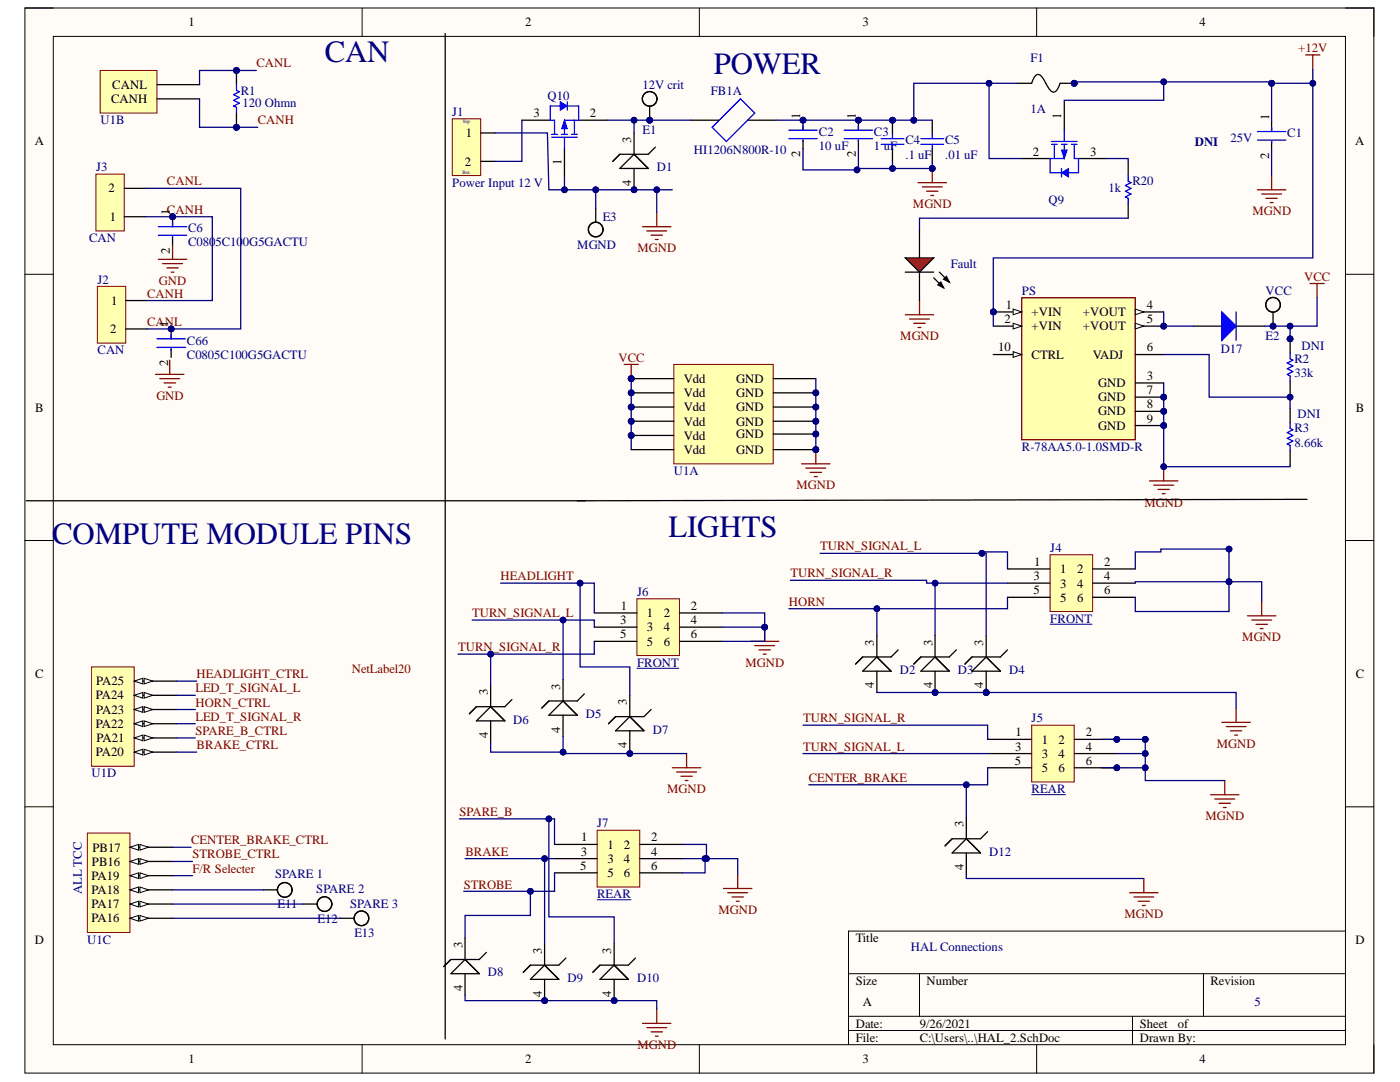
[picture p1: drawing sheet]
<svg xmlns="http://www.w3.org/2000/svg" width="279mm" height="216mm" viewBox="0 0 279 216" stroke-linecap="round" stroke-linejoin="round" font-family="sans-serif">
<defs><g id="words">
<g font-size="6.2" fill="#000080">
<text x="64.8" y="12.4">CAN</text>
<text x="142.4" y="14.7">POWER</text>
<text x="133.4" y="107.1">LIGHTS</text>
<text x="10.4" y="108.5">COMPUTE MODULE PINS</text>
</g>
<g font-size="2.5">
<text x="37.6" y="5.3">1</text>
<text x="104.8" y="5.3">2</text>
<text x="172.1" y="5.3">3</text>
<text x="239.4" y="5.3">4</text>
<text x="22.4" y="17.8">CANL</text>
<text x="22.2" y="20.6">CANH</text>
<text x="106.5" y="23.4">3</text>
<text x="117.7" y="23.4">2</text>
<text x="159.7" y="23.7" transform="rotate(-90 159.7 23.7)">1</text>
<text x="170.8" y="23.7" transform="rotate(-90 170.8 23.7)">1</text>
<text x="211.8" y="23.7" transform="rotate(-90 211.8 23.7)">1</text>
<text x="253.3" y="23.9" transform="rotate(-90 253.3 23.9)">1</text>
<text x="6.9" y="29">A</text>
<text x="93" y="27.4">1</text>
<text x="126" y="28.5" transform="rotate(-90 126 28.5)">3</text>
<text x="270.4" y="29">A</text>
<text x="92.8" y="33.1">2</text>
<text x="112.1" y="32.9" transform="rotate(-90 112.1 32.9)">1</text>
<text x="159.7" y="31.4" transform="rotate(-90 159.7 31.4)">2</text>
<text x="170.8" y="31.4" transform="rotate(-90 170.8 31.4)">2</text>
<text x="206.1" y="31.1">2</text>
<text x="217.6" y="31.1">3</text>
<text x="253.3" y="31.6" transform="rotate(-90 253.3 31.6)">2</text>
<text x="21.7" y="38.4">2</text>
<text x="126" y="37.1" transform="rotate(-90 126 37.1)">4</text>
<text x="21.9" y="44.1">1</text>
<text x="33.9" y="43" transform="rotate(-90 33.9 43)">1</text>
<text x="33.9" y="50.7" transform="rotate(-90 33.9 50.7)">2</text>
<text x="22.2" y="60.8">1</text>
<text x="33.6" y="65.3" transform="rotate(-90 33.6 65.3)">1</text>
<text x="200.5" y="64.5">2</text>
<text x="200.7" y="61.7">1</text>
<text x="205.9" y="63.1">+VIN</text>
<text x="205.9" y="65.9">+VIN</text>
<text x="216.1" y="63.1">+VOUT</text>
<text x="216.1" y="65.9">+VOUT</text>
<text x="228.9" y="61.7">4</text>
<text x="228.9" y="64.5">5</text>
<text x="22" y="66.5">2</text>
<text x="199.2" y="70.1">10</text>
<text x="205.9" y="71.6">CTRL</text>
<text x="218.1" y="71.6">VADJ</text>
<text x="228.9" y="70.1">6</text>
<text x="33.6" y="73" transform="rotate(-90 33.6 73)">2</text>
<text x="136.4" y="76.4">Vdd</text>
<text x="146.9" y="76.4">GND</text>
<text x="219.2" y="77.2">GND</text>
<text x="228.9" y="75.8">3</text>
<text x="7" y="82.1">B</text>
<text x="136.4" y="79.3">Vdd</text>
<text x="136.4" y="82.1">Vdd</text>
<text x="146.9" y="79.3">GND</text>
<text x="146.9" y="82.1">GND</text>
<text x="219.2" y="80.1">GND</text>
<text x="219.2" y="82.9">GND</text>
<text x="228.9" y="78.7">7</text>
<text x="228.9" y="81.5">8</text>
<text x="270.6" y="82.1">B</text>
<text x="136.4" y="84.9">Vdd</text>
<text x="136.4" y="87.7">Vdd</text>
<text x="146.9" y="84.9">GND</text>
<text x="146.9" y="87.5">GND</text>
<text x="219.2" y="85.8">GND</text>
<text x="228.9" y="84.3">9</text>
<text x="136.4" y="90.6">Vdd</text>
<text x="146.9" y="90.6">GND</text>
<text x="206.4" y="112.9">1</text>
<text x="220.4" y="112.9">2</text>
<text x="206.2" y="115.8">3</text>
<text x="206.2" y="118.6">5</text>
<text x="211.6" y="114.4">1</text>
<text x="211.6" y="117.2">3</text>
<text x="214.9" y="114.4">2</text>
<text x="214.9" y="117.2">4</text>
<text x="220.4" y="115.8">4</text>
<text x="220.4" y="118.6">6</text>
<text x="123.8" y="124.6">3</text>
<text x="123.9" y="121.7">1</text>
<text x="129.1" y="123.2">1</text>
<text x="129.1" y="126">3</text>
<text x="132.5" y="123.2">2</text>
<text x="132.5" y="126">4</text>
<text x="137.9" y="121.7">2</text>
<text x="137.9" y="124.6">4</text>
<text x="211.6" y="120">5</text>
<text x="214.9" y="120">6</text>
<text x="123.8" y="127.4">5</text>
<text x="129.1" y="128.8">5</text>
<text x="132.5" y="128.8">6</text>
<text x="137.9" y="127.4">6</text>
<text x="174.4" y="128.8" transform="rotate(-90 174.4 128.8)">3</text>
<text x="186.1" y="128.8" transform="rotate(-90 186.1 128.8)">3</text>
<text x="196.2" y="128.8" transform="rotate(-90 196.2 128.8)">3</text>
<text x="7" y="135.3">C</text>
<text x="19.2" y="136.8">PA25</text>
<text x="111.8" y="137.6" transform="rotate(-90 111.8 137.6)">3</text>
<text x="174.4" y="137.4" transform="rotate(-90 174.4 137.4)">4</text>
<text x="186.1" y="137.4" transform="rotate(-90 186.1 137.4)">4</text>
<text x="196.2" y="137.4" transform="rotate(-90 196.2 137.4)">4</text>
<text x="270.6" y="135.3">C</text>
<text x="19.1" y="139.6">PA24</text>
<text x="19.2" y="142.4">PA23</text>
<text x="97.4" y="138.7" transform="rotate(-90 97.4 138.7)">3</text>
<text x="125.1" y="140.8" transform="rotate(-90 125.1 140.8)">3</text>
<text x="19.1" y="145.2">PA22</text>
<text x="19.3" y="148.1">PA21</text>
<text x="97.4" y="147.3" transform="rotate(-90 97.4 147.3)">4</text>
<text x="111.8" y="146.2" transform="rotate(-90 111.8 146.2)">4</text>
<text x="125.1" y="149.3" transform="rotate(-90 125.1 149.3)">4</text>
<text x="202.6" y="149.8">3</text>
<text x="202.7" y="146.9">1</text>
<text x="207.9" y="148.4">1</text>
<text x="211.2" y="148.4">2</text>
<text x="216.7" y="146.9">2</text>
<text x="216.7" y="149.8">4</text>
<text x="19.1" y="150.9">PA20</text>
<text x="202.5" y="152.6">5</text>
<text x="207.9" y="151.2">3</text>
<text x="207.9" y="154">5</text>
<text x="211.2" y="151.2">4</text>
<text x="211.2" y="154">6</text>
<text x="216.7" y="152.6">6</text>
<text x="116" y="167.9">1</text>
<text x="129.9" y="167.9">2</text>
<text x="192.3" y="165.1" transform="rotate(-90 192.3 165.1)">3</text>
<text x="18.4" y="172.7">PB16</text>
<text x="18.4" y="169.9">PB17</text>
<text x="115.8" y="173.6">5</text>
<text x="115.9" y="170.8">3</text>
<text x="121.2" y="169.3">1</text>
<text x="121.2" y="172.1">3</text>
<text x="124.5" y="169.3">2</text>
<text x="124.5" y="172.1">4</text>
<text x="129.9" y="170.8">4</text>
<text x="129.9" y="173.6">6</text>
<text x="192.3" y="173.7" transform="rotate(-90 192.3 173.7)">4</text>
<text x="18.3" y="178.4">PA18</text>
<text x="18.3" y="175.6">PA19</text>
<text x="121.2" y="175">5</text>
<text x="124.5" y="175">6</text>
<text x="18.3" y="184.1">PA16</text>
<text x="18.3" y="181.3">PA17</text>
<text x="6.9" y="188.4">D</text>
<text x="92.3" y="189.1" transform="rotate(-90 92.3 189.1)">3</text>
<text x="108.1" y="190.3" transform="rotate(-90 108.1 190.3)">3</text>
<text x="122" y="190.3" transform="rotate(-90 122 190.3)">3</text>
<text x="170.8" y="188">Title</text>
<text x="270.5" y="188.4">D</text>
<text x="92.3" y="197.8" transform="rotate(-90 92.3 197.8)">4</text>
<text x="170.8" y="196.6">Size</text>
<text x="184.9" y="196.6">Number</text>
<text x="241.6" y="196.6">Revision</text>
<text x="108.1" y="198.9" transform="rotate(-90 108.1 198.9)">4</text>
<text x="122" y="198.9" transform="rotate(-90 122 198.9)">4</text>
<text x="172.2" y="200.8">A</text>
<text x="170.8" y="205">Date:</text>
<text x="170.8" y="207.9">File:</text>
<text x="183.6" y="205">9/26/2021</text>
<text x="183.6" y="207.9">C:\Users\..\HAL_2.SchDoc</text>
<text x="227.5" y="205">Sheet</text>
<text x="227.5" y="207.9">Drawn By:</text>
<text x="235.1" y="205">of</text>
<text x="37.6" y="212.1">1</text>
<text x="104.8" y="212.1">2</text>
<text x="172.1" y="212.1">3</text>
<text x="239.4" y="212.1">4</text>
</g>
<g font-size="2.5" fill="#800000">
<text x="259.1" y="10.4">+12V</text>
<text x="51.2" y="13.5">CANL</text>
<text x="51.4" y="24.8">CANH</text>
<text x="33.3" y="37">CANL</text>
<text x="182.2" y="41.5">MGND</text>
<text x="33.3" y="42.6">CANH</text>
<text x="250" y="43">MGND</text>
<text x="127.2" y="50.3">MGND</text>
<text x="29.4" y="59.4">CANH</text>
<text x="31.7" y="56.9">GND</text>
<text x="260.3" y="56">VCC</text>
<text x="29.4" y="65.1">CANL</text>
<text x="179.7" y="67.9">MGND</text>
<text x="123.4" y="72.2">VCC</text>
<text x="31.2" y="79.8">GND</text>
<text x="158.9" y="97.6">MGND</text>
<text x="228.4" y="101.1">MGND</text>
<text x="163.7" y="109.8">TURN_SIGNAL_L</text>
<text x="99.9" y="115.8">HEADLIGHT</text>
<text x="157.8" y="115.2">TURN_SIGNAL_R</text>
<text x="94.2" y="123.2">TURN_SIGNAL_L</text>
<text x="157.4" y="120.9">HORN</text>
<text x="91.4" y="129.9">TURN_SIGNAL_R</text>
<text x="247.9" y="128">MGND</text>
<text x="39.2" y="135.3">HEADLIGHT_CTRL</text>
<text x="70.2" y="134.2">NetLabel20</text>
<text x="148.8" y="133.1">MGND</text>
<text x="39" y="138.1">LED_T_SIGNAL_L</text>
<text x="39" y="141">HORN_CTRL</text>
<text x="39" y="143.8">LED_T_SIGNAL_R</text>
<text x="39" y="146.7">SPARE_B_CTRL</text>
<text x="39.2" y="149.5">BRAKE_CTRL</text>
<text x="160.3" y="144.1">TURN_SIGNAL_R</text>
<text x="160.3" y="149.8">TURN_SIGNAL_L</text>
<text x="242.9" y="149.2">MGND</text>
<text x="161.4" y="156">CENTER_BRAKE</text>
<text x="133.1" y="158.3">MGND</text>
<text x="91.7" y="162.8">SPARE_B</text>
<text x="240.6" y="163.7">MGND</text>
<text x="38.1" y="168.5">CENTER_BRAKE_CTRL</text>
<text x="38.4" y="171.3">STROBE_CTRL</text>
<text x="92.9" y="170.8">BRAKE</text>
<text x="38.4" y="174.2">F/R Selecter</text>
<text x="92.5" y="177.3">STROBE</text>
<text x="143.4" y="182.4">MGND</text>
<text x="224.4" y="183.2">MGND</text>
<text x="127.2" y="209.3">MGND</text>
</g>
<g font-size="2.5" fill="#000080">
<text x="128.2" y="17.7">12V crit</text>
<text x="205.6" y="12.4">F1</text>
<text x="48" y="18.9">R1</text>
<text x="48.4" y="21.4">120 Ohmn</text>
<text x="90.3" y="23.1">J1</text>
<text x="109.3" y="20">Q10</text>
<text x="141.9" y="18.9">FB1A</text>
<text x="205.6" y="22.5">1A</text>
<text x="20" y="24.8">U1B</text>
<text x="128.2" y="26.8">E1</text>
<text x="163.4" y="27.1">C2</text>
<text x="163.4" y="30">10 uF</text>
<text x="174.4" y="27.1">C3</text>
<text x="174.4" y="30">1 uF</text>
<text x="180.7" y="28.8">C4</text>
<text x="188.6" y="28.8">C5</text>
<text x="238.5" y="29.1">DNI</text>
<text x="245.6" y="28.3">25V</text>
<text x="256.9" y="27.4">C1</text>
<text x="19.2" y="34.2">J3</text>
<text x="131.1" y="34.2">D1</text>
<text x="138.5" y="30.8">HI1206N800R-10</text>
<text x="180.7" y="31.6">.1 uF</text>
<text x="188.6" y="31.6">.01 uF</text>
<text x="90.3" y="37.3">Power Input 12 V</text>
<text x="209.3" y="40.7">Q9</text>
<text x="221.2" y="38.4">1k</text>
<text x="226" y="37">R20</text>
<text x="37.6" y="46.4">C6</text>
<text x="120.3" y="44.1">E3</text>
<text x="17.8" y="48.3">CAN</text>
<text x="37.6" y="49.2">C0805C100G5GACTU</text>
<text x="115.2" y="49.7">MGND</text>
<text x="189.7" y="53.5">Fault</text>
<text x="19.5" y="56.6">J2</text>
<text x="203.9" y="58.8">PS</text>
<text x="252.6" y="58.8">VCC</text>
<text x="19.5" y="70.7">CAN</text>
<text x="37.3" y="68.8">C66</text>
<text x="37.3" y="71.6">C0805C100G5GACTU</text>
<text x="243.6" y="70.5">D17</text>
<text x="252.6" y="67.9">E2</text>
<text x="259.8" y="69.9">DNI</text>
<text x="258.3" y="72.4">R2</text>
<text x="258.3" y="75.3">33k</text>
<text x="258.9" y="83.5">DNI</text>
<text x="258.3" y="86.3">R3</text>
<text x="258.3" y="89.2">8.66k</text>
<text x="134.5" y="94.8">U1A</text>
<text x="203.9" y="90">R-78AA5.0-1.0SMD-R</text>
<text x="209.6" y="110.1">J4</text>
<text x="127.1" y="118.9">J6</text>
<text x="209.6" y="124.3">FRONT</text>
<text x="127.1" y="133.1">FRONT</text>
<text x="179.6" y="134.5">D2</text>
<text x="191.2" y="134.5">D3</text>
<text x="201.4" y="134.5">D4</text>
<text x="116.9" y="143.3">D5</text>
<text x="102.4" y="144.4">D6</text>
<text x="130.3" y="146.4">D7</text>
<text x="205.9" y="144.1">J5</text>
<text x="18.3" y="155.1">U1D</text>
<text x="205.9" y="158.3">REAR</text>
<text x="119.2" y="165.1">J7</text>
<text x="197.4" y="170.8">D12</text>
<text x="16.3" y="178.4" transform="rotate(-90 16.3 178.4)">ALL TCC</text>
<text x="54.9" y="175.3">SPARE 1</text>
<text x="63.1" y="178.1">SPARE 2</text>
<text x="119.2" y="179.2">REAR</text>
<text x="55.4" y="181.3">E11</text>
<text x="63.4" y="184.1">E12</text>
<text x="69.9" y="181.3">SPARE 3</text>
<text x="17.4" y="188.3">U1C</text>
<text x="70.7" y="186.9">E13</text>
<text x="181.8" y="189.7">HAL Connections</text>
<text x="97.4" y="194.8">D8</text>
<text x="113.3" y="196">D9</text>
<text x="127.1" y="196">D10</text>
<text x="250.4" y="200.8">5</text>
</g>
<g font-size="1" fill="#000080">
<text x="92.3" y="24.6">Top</text>
<text x="92.3" y="34.8">Bot.</text>
</g>
</g></defs>
<path d="M5 1.6h269.2v212.5h-269.2z" fill-rule="evenodd" fill="#fffcf8"/>
<path d="M5 1.6h269.2v212.5h-269.2z" fill="none" stroke="#000" stroke-width=".2"/>
<path d="M10.6 7.3h257.9v201.2h-257.9z" fill-rule="evenodd" fill="#fffcf8"/>
<g fill="none" stroke="#000" stroke-width=".2">
<path d="M5 1.6h5.6M10.6 7.3h257.9v201.2h-257.9zM72.3 1.6v5.7M139.6 1.6v5.7M206.9 1.6v5.7M268.5 1.6h5.7v5.7M5 54.7h5.6M268.5 54.7h5.7M5 107.9h5.6M268.5 107.9h5.7M5 161h5.6M268.5 161h5.7"/>
<path d="M169.3 194.3h99.2M183.5 194.3v8.5M240.2 194.3v8.5M268.5 185.8h-99.2v22.7M72.3 208.5v5.6M139.6 208.5v5.6M169.3 202.8h99.2M169.3 205.6h99.2M206.9 208.5v5.6M226 202.8v5.7M274.2 208.5v5.6"/>
</g>
<circle cx="214.4" cy="16.6" r=".57" fill="#000080"/>
<circle cx="214.4" cy="16.6" r=".57" fill="none" stroke="#000080" stroke-width=".2"/>
<path d="M203.1 16.6h2.8M211.6 16.6h2.8" fill="none" stroke="#000" stroke-width=".25"/>
<circle cx="214.4" cy="16.6" r=".57" fill="#000080"/>
<circle cx="214.4" cy="16.6" r=".57" fill="none" stroke="#000080" stroke-width=".2"/>
<path d="M205.9 16.6l.4-1a.92 .92 0 0 1 .9-.7 .92 .92 0 0 1 .9 .7l.7 1.2a2.19 2.19 0 0 0 1.6 1.6l.6-.6 .6-1.2" fill="none" stroke="#000" stroke-width=".25"/>
<path d="M229.4 96h5.7M230.3 96.8h3.9M231.1 97.7h2.3M232 98.5h.5M232.2 93.1v2.9" fill="none" stroke="#800000" stroke-width=".25"/>
<circle cx="232.2" cy="93.1" r=".57" fill="#000080"/>
<circle cx="232.2" cy="93.1" r=".57" fill="none" stroke="#000080" stroke-width=".2"/>
<path d="M261.4 56.6h2.9M262.8 56.6v2.8" fill="none" stroke="#800000" stroke-width=".25"/>
<circle cx="126.5" cy="37.9" r=".57" fill="#000080"/>
<circle cx="126.5" cy="37.9" r=".57" fill="none" stroke="#000080" stroke-width=".2"/>
<path d="M126.5 26.5v4.3M126.5 33.6v4.3" fill="none" stroke="#000" stroke-width=".25"/>
<circle cx="126.5" cy="37.9" r=".57" fill="#000080"/>
<circle cx="126.5" cy="37.9" r=".57" fill="none" stroke="#000080" stroke-width=".2"/>
<path d="M123.7 33.6l2.8-2.8 2.9 2.8zM130.8 29.4l-1.4 1.4h-5.7l-1.4 1.4" fill="none" stroke="#000" stroke-width=".25"/>
<path d="M128.2 45.2h5.7M129.1 46.1h4M129.9 46.9h2.3M130.8 47.8h.6M131.1 42.4v2.8" fill="none" stroke="#800000" stroke-width=".25"/>
<path d="M20 14.1h11.3v8.5h-11.3z" fill-rule="evenodd" fill="#ffffb0"/>
<path d="M20 14.1h11.3v8.5h-11.3z" fill="none" stroke="#800000" stroke-width=".2"/>
<path d="M31.3 19.7h8.5M31.3 16.9h8.5" fill="none" stroke="#000" stroke-width=".25"/>
<path d="M17.4 166.2h8.5v19.9h-8.5z" fill-rule="evenodd" fill="#ffffb0"/>
<path d="M17.4 166.2h8.5v19.9h-8.5z" fill="none" stroke="#800000" stroke-width=".2"/>
<path d="M25.9 183.2h8.5" fill="none" stroke="#000" stroke-width=".25"/>
<path d="M25.9 183.2l1.7-.5v1.1z" fill="#f8fcff"/>
<path d="M25.9 183.2l1.7-.5v1.1z" fill="none" stroke="#000" stroke-width=".2"/>
<path d="M27.9 182.7l1.7 .5-1.7 .6z" fill="#f8fcff"/>
<path d="M27.9 182.7l1.7 .5-1.7 .6z" fill="none" stroke="#000" stroke-width=".2"/>
<path d="M25.9 180.4h8.5" fill="none" stroke="#000" stroke-width=".25"/>
<path d="M25.9 180.4l1.7-.6v1.2z" fill="#f8fcff"/>
<path d="M25.9 180.4l1.7-.6v1.2z" fill="none" stroke="#000" stroke-width=".2"/>
<path d="M27.9 179.8l1.7 .6-1.7 .6z" fill="#f8fcff"/>
<path d="M27.9 179.8l1.7 .6-1.7 .6z" fill="none" stroke="#000" stroke-width=".2"/>
<path d="M25.9 177.6h8.5" fill="none" stroke="#000" stroke-width=".25"/>
<path d="M25.9 177.6l1.7-.6v1.1z" fill="#f8fcff"/>
<path d="M25.9 177.6l1.7-.6v1.1z" fill="none" stroke="#000" stroke-width=".2"/>
<path d="M27.9 177l1.7 .6-1.7 .5z" fill="#f8fcff"/>
<path d="M27.9 177l1.7 .6-1.7 .5z" fill="none" stroke="#000" stroke-width=".2"/>
<path d="M25.9 174.7h8.5" fill="none" stroke="#000" stroke-width=".25"/>
<path d="M25.9 174.7l1.7-.5v1.1z" fill="#f8fcff"/>
<path d="M25.9 174.7l1.7-.5v1.1z" fill="none" stroke="#000" stroke-width=".2"/>
<path d="M27.9 174.2l1.7 .5-1.7 .6z" fill="#f8fcff"/>
<path d="M27.9 174.2l1.7 .5-1.7 .6z" fill="none" stroke="#000" stroke-width=".2"/>
<path d="M25.9 171.9h8.5" fill="none" stroke="#000" stroke-width=".25"/>
<path d="M25.9 171.9l1.7-.6v1.2z" fill="#f8fcff"/>
<path d="M25.9 171.9l1.7-.6v1.2z" fill="none" stroke="#000" stroke-width=".2"/>
<path d="M27.9 171.3l1.7 .6-1.7 .6z" fill="#f8fcff"/>
<path d="M27.9 171.3l1.7 .6-1.7 .6z" fill="none" stroke="#000" stroke-width=".2"/>
<path d="M25.9 169.1h8.5" fill="none" stroke="#000" stroke-width=".25"/>
<path d="M25.9 169.1l1.7-.6v1.1z" fill="#f8fcff"/>
<path d="M25.9 169.1l1.7-.6v1.1z" fill="none" stroke="#000" stroke-width=".2"/>
<path d="M27.9 168.5l1.7 .6-1.7 .5z" fill="#f8fcff"/>
<path d="M27.9 168.5l1.7 .6-1.7 .5z" fill="none" stroke="#000" stroke-width=".2"/>
<path d="M18.3 133.1h8.5v19.8h-8.5z" fill-rule="evenodd" fill="#ffffb0"/>
<path d="M18.3 133.1h8.5v19.8h-8.5z" fill="none" stroke="#800000" stroke-width=".2"/>
<path d="M26.8 150.1h8.5" fill="none" stroke="#000" stroke-width=".25"/>
<path d="M26.8 150.1l1.7-.6v1.1z" fill="#f8fcff"/>
<path d="M26.8 150.1l1.7-.6v1.1z" fill="none" stroke="#000" stroke-width=".2"/>
<path d="M28.8 149.5l1.7 .6-1.7 .5z" fill="#f8fcff"/>
<path d="M28.8 149.5l1.7 .6-1.7 .5z" fill="none" stroke="#000" stroke-width=".2"/>
<path d="M26.8 147.2h8.5" fill="none" stroke="#000" stroke-width=".25"/>
<path d="M26.8 147.2l1.7-.5v1.1z" fill="#f8fcff"/>
<path d="M26.8 147.2l1.7-.5v1.1z" fill="none" stroke="#000" stroke-width=".2"/>
<path d="M28.8 146.7l1.7 .5-1.7 .6z" fill="#f8fcff"/>
<path d="M28.8 146.7l1.7 .5-1.7 .6z" fill="none" stroke="#000" stroke-width=".2"/>
<path d="M26.8 144.4h8.5" fill="none" stroke="#000" stroke-width=".25"/>
<path d="M26.8 144.4l1.7-.6v1.2z" fill="#f8fcff"/>
<path d="M26.8 144.4l1.7-.6v1.2z" fill="none" stroke="#000" stroke-width=".2"/>
<path d="M28.8 143.8l1.7 .6-1.7 .6z" fill="#f8fcff"/>
<path d="M28.8 143.8l1.7 .6-1.7 .6z" fill="none" stroke="#000" stroke-width=".2"/>
<path d="M26.8 141.6h8.5" fill="none" stroke="#000" stroke-width=".25"/>
<path d="M26.8 141.6l1.7-.6v1.1z" fill="#f8fcff"/>
<path d="M26.8 141.6l1.7-.6v1.1z" fill="none" stroke="#000" stroke-width=".2"/>
<path d="M28.8 141l1.7 .6-1.7 .5z" fill="#f8fcff"/>
<path d="M28.8 141l1.7 .6-1.7 .5z" fill="none" stroke="#000" stroke-width=".2"/>
<path d="M26.8 138.7h8.5" fill="none" stroke="#000" stroke-width=".25"/>
<path d="M26.8 138.7l1.7-.5v1.1z" fill="#f8fcff"/>
<path d="M26.8 138.7l1.7-.5v1.1z" fill="none" stroke="#000" stroke-width=".2"/>
<path d="M28.8 138.2l1.7 .5-1.7 .6z" fill="#f8fcff"/>
<path d="M28.8 138.2l1.7 .5-1.7 .6z" fill="none" stroke="#000" stroke-width=".2"/>
<path d="M26.8 135.9h8.5" fill="none" stroke="#000" stroke-width=".25"/>
<path d="M26.8 135.9l1.7-.6v1.2z" fill="#f8fcff"/>
<path d="M26.8 135.9l1.7-.6v1.2z" fill="none" stroke="#000" stroke-width=".2"/>
<path d="M28.8 135.3l1.7 .6-1.7 .6z" fill="#f8fcff"/>
<path d="M28.8 135.3l1.7 .6-1.7 .6z" fill="none" stroke="#000" stroke-width=".2"/>
<circle cx="198.2" cy="62.2" r=".57" fill="#000080"/>
<circle cx="198.2" cy="62.2" r=".57" fill="none" stroke="#000080" stroke-width=".2"/>
<circle cx="232.2" cy="65.1" r=".57" fill="#000080"/>
<circle cx="232.2" cy="65.1" r=".57" fill="none" stroke="#000080" stroke-width=".2"/>
<circle cx="232.2" cy="79.2" r=".57" fill="#000080"/>
<circle cx="232.2" cy="79.2" r=".57" fill="none" stroke="#000080" stroke-width=".2"/>
<circle cx="232.2" cy="82.1" r=".57" fill="#000080"/>
<circle cx="232.2" cy="82.1" r=".57" fill="none" stroke="#000080" stroke-width=".2"/>
<circle cx="232.2" cy="84.9" r=".57" fill="#000080"/>
<circle cx="232.2" cy="84.9" r=".57" fill="none" stroke="#000080" stroke-width=".2"/>
<path d="M203.9 59.4h22.7v28.3h-22.7z" fill-rule="evenodd" fill="#ffffb0"/>
<path d="M203.9 59.4h22.7v28.3h-22.7z" fill="none" stroke="#800000" stroke-width=".25"/>
<path d="M198.2 62.2h5.7" fill="none" stroke="#000" stroke-width=".25"/>
<path d="M202.2 61.7l1.7 .5-1.7 .6z" fill="#f8fcff"/>
<path d="M202.2 61.7l1.7 .5-1.7 .6z" fill="none" stroke="#000" stroke-width=".2"/>
<circle cx="198.2" cy="62.2" r=".57" fill="#000080"/>
<circle cx="198.2" cy="62.2" r=".57" fill="none" stroke="#000080" stroke-width=".2"/>
<path d="M198.2 65.1h5.7" fill="none" stroke="#000" stroke-width=".25"/>
<path d="M202.2 64.5l1.7 .6-1.7 .5z" fill="#f8fcff"/>
<path d="M202.2 64.5l1.7 .6-1.7 .5z" fill="none" stroke="#000" stroke-width=".2"/>
<path d="M198.2 70.7h5.7" fill="none" stroke="#000" stroke-width=".25"/>
<path d="M202.2 70.2l1.7 .5-1.7 .6z" fill="#f8fcff"/>
<path d="M202.2 70.2l1.7 .5-1.7 .6z" fill="none" stroke="#000" stroke-width=".2"/>
<path d="M226.6 62.2h5.6" fill="none" stroke="#000" stroke-width=".25"/>
<path d="M226.6 61.7l1.7 .5-1.7 .6z" fill="#f8fcff"/>
<path d="M226.6 61.7l1.7 .5-1.7 .6z" fill="none" stroke="#000" stroke-width=".2"/>
<path d="M226.6 65.1h5.6" fill="none" stroke="#000" stroke-width=".25"/>
<path d="M226.6 64.5l1.7 .6-1.7 .5z" fill="#f8fcff"/>
<path d="M226.6 64.5l1.7 .6-1.7 .5z" fill="none" stroke="#000" stroke-width=".2"/>
<circle cx="232.2" cy="65.1" r=".57" fill="#000080"/>
<circle cx="232.2" cy="65.1" r=".57" fill="none" stroke="#000080" stroke-width=".2"/>
<path d="M226.6 70.7h5.6M226.6 76.4h5.6M226.6 79.2h5.6" fill="none" stroke="#000" stroke-width=".25"/>
<circle cx="232.2" cy="79.2" r=".57" fill="#000080"/>
<circle cx="232.2" cy="79.2" r=".57" fill="none" stroke="#000080" stroke-width=".2"/>
<path d="M226.6 82.1h5.6" fill="none" stroke="#000" stroke-width=".25"/>
<circle cx="232.2" cy="82.1" r=".57" fill="#000080"/>
<circle cx="232.2" cy="82.1" r=".57" fill="none" stroke="#000080" stroke-width=".2"/>
<path d="M226.6 84.9h5.6" fill="none" stroke="#000" stroke-width=".25"/>
<circle cx="232.2" cy="84.9" r=".57" fill="#000080"/>
<circle cx="232.2" cy="84.9" r=".57" fill="none" stroke="#000080" stroke-width=".2"/>
<path d="M238.2 65.1h5.7M246.7 65.1h5.7" fill="none" stroke="#000" stroke-width=".25"/>
<path d="M243.9 62.2l2.8 2.9-2.8 2.8z" fill="#00f"/>
<path d="M243.9 62.2l2.8 2.9-2.8 2.8zM246.7 62.2v5.7" fill="none" stroke="#00f" stroke-width=".25"/>
<path d="M243.9 144.1h5.6M244.7 145h4M245.6 145.8h2.2M246.4 146.7h.6M246.7 141.3v2.8M225.4 178.1h5.7M226.3 179h4M227.1 179.8h2.3M228.3 175.3v2.8M228 180.7h.6" fill="none" stroke="#800000" stroke-width=".25"/>
<circle cx="126" cy="75.6" r=".57" fill="#000080"/>
<circle cx="126" cy="75.6" r=".57" fill="none" stroke="#000080" stroke-width=".2"/>
<circle cx="126" cy="78.4" r=".57" fill="#000080"/>
<circle cx="126" cy="78.4" r=".57" fill="none" stroke="#000080" stroke-width=".2"/>
<circle cx="126" cy="81.2" r=".57" fill="#000080"/>
<circle cx="126" cy="81.2" r=".57" fill="none" stroke="#000080" stroke-width=".2"/>
<circle cx="126" cy="84.1" r=".57" fill="#000080"/>
<circle cx="126" cy="84.1" r=".57" fill="none" stroke="#000080" stroke-width=".2"/>
<circle cx="126" cy="86.9" r=".57" fill="#000080"/>
<circle cx="126" cy="86.9" r=".57" fill="none" stroke="#000080" stroke-width=".2"/>
<circle cx="162.8" cy="78.4" r=".57" fill="#000080"/>
<circle cx="162.8" cy="78.4" r=".57" fill="none" stroke="#000080" stroke-width=".2"/>
<circle cx="162.8" cy="81.2" r=".57" fill="#000080"/>
<circle cx="162.8" cy="81.2" r=".57" fill="none" stroke="#000080" stroke-width=".2"/>
<circle cx="162.8" cy="84.1" r=".57" fill="#000080"/>
<circle cx="162.8" cy="84.1" r=".57" fill="none" stroke="#000080" stroke-width=".2"/>
<circle cx="162.8" cy="86.6" r=".57" fill="#000080"/>
<circle cx="162.8" cy="86.6" r=".57" fill="none" stroke="#000080" stroke-width=".2"/>
<circle cx="162.8" cy="89.7" r=".57" fill="#000080"/>
<circle cx="162.8" cy="89.7" r=".57" fill="none" stroke="#000080" stroke-width=".2"/>
<path d="M134.5 72.7h19.8v19.9h-19.8z" fill-rule="evenodd" fill="#ffffb0"/>
<path d="M134.5 72.7h19.8v19.9h-19.8z" fill="none" stroke="#800000" stroke-width=".2"/>
<path d="M126 75.6h8.5" fill="none" stroke="#000" stroke-width=".25"/>
<circle cx="126" cy="75.6" r=".57" fill="#000080"/>
<circle cx="126" cy="75.6" r=".57" fill="none" stroke="#000080" stroke-width=".2"/>
<path d="M126 78.4h8.5" fill="none" stroke="#000" stroke-width=".25"/>
<circle cx="126" cy="78.4" r=".57" fill="#000080"/>
<circle cx="126" cy="78.4" r=".57" fill="none" stroke="#000080" stroke-width=".2"/>
<path d="M126 81.2h8.5" fill="none" stroke="#000" stroke-width=".25"/>
<circle cx="126" cy="81.2" r=".57" fill="#000080"/>
<circle cx="126" cy="81.2" r=".57" fill="none" stroke="#000080" stroke-width=".2"/>
<path d="M126 84.1h8.5" fill="none" stroke="#000" stroke-width=".25"/>
<circle cx="126" cy="84.1" r=".57" fill="#000080"/>
<circle cx="126" cy="84.1" r=".57" fill="none" stroke="#000080" stroke-width=".2"/>
<path d="M126 86.9h8.5" fill="none" stroke="#000" stroke-width=".25"/>
<circle cx="126" cy="86.9" r=".57" fill="#000080"/>
<circle cx="126" cy="86.9" r=".57" fill="none" stroke="#000080" stroke-width=".2"/>
<path d="M154.3 75.6h8.5M154.3 78.4h8.5M126 89.7h8.5" fill="none" stroke="#000" stroke-width=".25"/>
<circle cx="162.8" cy="78.4" r=".57" fill="#000080"/>
<circle cx="162.8" cy="78.4" r=".57" fill="none" stroke="#000080" stroke-width=".2"/>
<path d="M154.3 81.2h8.5" fill="none" stroke="#000" stroke-width=".25"/>
<circle cx="162.8" cy="81.2" r=".57" fill="#000080"/>
<circle cx="162.8" cy="81.2" r=".57" fill="none" stroke="#000080" stroke-width=".2"/>
<path d="M154.3 84.1h8.5" fill="none" stroke="#000" stroke-width=".25"/>
<circle cx="162.8" cy="84.1" r=".57" fill="#000080"/>
<circle cx="162.8" cy="84.1" r=".57" fill="none" stroke="#000080" stroke-width=".2"/>
<path d="M154.3 86.6h8.5" fill="none" stroke="#000" stroke-width=".25"/>
<circle cx="162.8" cy="86.6" r=".57" fill="#000080"/>
<circle cx="162.8" cy="86.6" r=".57" fill="none" stroke="#000080" stroke-width=".2"/>
<path d="M154.3 89.7h8.5" fill="none" stroke="#000" stroke-width=".25"/>
<circle cx="162.8" cy="89.7" r=".57" fill="#000080"/>
<circle cx="162.8" cy="89.7" r=".57" fill="none" stroke="#000080" stroke-width=".2"/>
<path d="M160 92.6h5.6M160.8 93.4h4M161.7 94.3h2.2M162.5 95.1h.6M162.8 89.7v2.9" fill="none" stroke="#800000" stroke-width=".25"/>
<circle cx="162.8" cy="89.7" r=".57" fill="#000080"/>
<circle cx="162.8" cy="89.7" r=".57" fill="none" stroke="#000080" stroke-width=".2"/>
<path d="M124.6 72.7h2.8M126 72.7v2.9" fill="none" stroke="#800000" stroke-width=".25"/>
<circle cx="126" cy="75.6" r=".57" fill="#000080"/>
<circle cx="126" cy="75.6" r=".57" fill="none" stroke="#000080" stroke-width=".2"/>
<path d="M19.1 34.7h5.7v11.4h-5.7z" fill-rule="evenodd" fill="#ffffb0"/>
<path d="M19.1 34.7h5.7v11.4h-5.7z" fill="none" stroke="#800000" stroke-width=".2"/>
<path d="M24.8 37.6h4.3M24.8 43.2h4.3" fill="none" stroke="#000" stroke-width=".25"/>
<path d="M260.6 11h2.8M262 11v2.8" fill="none" stroke="#800000" stroke-width=".25"/>
<path d="M19.4 57.1h5.7v11.4h-5.7z" fill-rule="evenodd" fill="#ffffb0"/>
<path d="M19.4 57.1h5.7v11.4h-5.7z" fill="none" stroke="#800000" stroke-width=".2"/>
<path d="M88.8 6.7v200.6M25.1 60h4.2M25.1 65.6h4.2M5.2 99.9h111.7M260.9 99.6l-145.7 .3" fill="none" stroke="#000" stroke-width=".25"/>
<circle cx="254.1" cy="65.1" r=".57" fill="#000080"/>
<circle cx="254.1" cy="65.1" r=".57" fill="none" stroke="#000080" stroke-width=".2"/>
<path d="M254.1 62.2v2.9" fill="none" stroke="#000" stroke-width=".25"/>
<circle cx="254.1" cy="65.1" r=".57" fill="#000080"/>
<circle cx="254.1" cy="65.1" r=".57" fill="none" stroke="#000080" stroke-width=".2"/>
<circle cx="254.1" cy="60.8" r="1.46" fill="none" stroke="#000" stroke-width=".25"/>
<circle cx="129.7" cy="24" r=".57" fill="#000080"/>
<circle cx="129.7" cy="24" r=".57" fill="none" stroke="#000080" stroke-width=".2"/>
<path d="M129.7 21.1v2.9" fill="none" stroke="#000" stroke-width=".25"/>
<circle cx="129.7" cy="24" r=".57" fill="#000080"/>
<circle cx="129.7" cy="24" r=".57" fill="none" stroke="#000080" stroke-width=".2"/>
<g fill="none" stroke="#000" stroke-width=".25">
<path d="M253.8 24.3v2M253.8 28.2v1.7M118.9 41.6v2.8M52.6 177.6h2.8M60.5 180.4h2.8M67.9 183.2h2.8"/>
<circle cx="129.7" cy="19.7" r="1.46"/>
<circle cx="118.9" cy="45.8" r="1.46"/>
<circle cx="56.8" cy="177.6" r="1.46"/>
<circle cx="56.8" cy="177.6" r="1.47"/>
<circle cx="64.8" cy="180.4" r="1.46"/>
<circle cx="72.1" cy="183.2" r="1.46"/>
</g>
<path d="M250.9 26.3h5.7M250.9 28h5.7M253.8 25.4v.9M253.8 28.2v.3" fill="none" stroke="#00f" stroke-width=".25"/>
<path d="M250.9 37.9h5.7M251.8 38.7h4M252.6 39.6h2.3M253.8 35v2.9M253.5 40.4h.6" fill="none" stroke="#800000" stroke-width=".25"/>
<circle cx="47.2" cy="25.4" r=".57" fill="#000080"/>
<circle cx="47.2" cy="25.4" r=".57" fill="none" stroke="#000080" stroke-width=".2"/>
<circle cx="47.2" cy="14.1" r=".57" fill="#000080"/>
<circle cx="47.2" cy="14.1" r=".57" fill="none" stroke="#000080" stroke-width=".2"/>
<path d="M47.2 22.6v2.8" fill="none" stroke="#000" stroke-width=".25"/>
<circle cx="47.2" cy="25.4" r=".57" fill="#000080"/>
<circle cx="47.2" cy="25.4" r=".57" fill="none" stroke="#000080" stroke-width=".2"/>
<path d="M47.2 14.1v2.8" fill="none" stroke="#000" stroke-width=".25"/>
<circle cx="47.2" cy="14.1" r=".57" fill="#000080"/>
<circle cx="47.2" cy="14.1" r=".57" fill="none" stroke="#000080" stroke-width=".2"/>
<path d="M47.2 16.9v1.1l.6 .3-1.2 .6 1.2 .5-1.2 .6 1.2 .6-1.2 .5 .6 .3v1.2" fill="none" stroke="#00f" stroke-width=".25"/>
<path d="M90.3 23.7h5.6v11.3h-5.6z" fill-rule="evenodd" fill="#ffffb0"/>
<path d="M90.3 23.7h5.6v11.3h-5.6z" fill="none" stroke="#800000" stroke-width=".2"/>
<path d="M95.9 26.5h2.9M95.9 32.2h2.9M183.5 45.8v5.7M183.5 54.3v5.7" fill="none" stroke="#000" stroke-width=".25"/>
<path d="M183.5 60v2.8M180.7 62.8h5.6M181.5 63.7h4M182.4 64.5h2.2M183.2 65.4h.6" fill="none" stroke="#800000" stroke-width=".25"/>
<path d="M180.7 51.5h5.6l-2.8 2.8z" fill="#f00"/>
<path d="M180.7 51.5h5.6l-2.8 2.8zM180.7 54.3h5.6M186.3 55.4l2 2M187.2 56.9l.6-.6 .5 1.1zM187.5 54.3l1.9 2M188.3 55.7l.6-.5 .5 1.1z" fill="none" stroke="#000" stroke-width=".25"/>
<path d="M187.2 56.9l.6-.6 .5 1.1zM188.3 55.7l.6-.5 .5 1.1z" fill="#000"/>
<path d="M209.6 110.7h8.5v11.3h-8.5z" fill-rule="evenodd" fill="#ffffb0"/>
<path d="M209.6 110.7h8.5v11.3h-8.5z" fill="none" stroke="#800000" stroke-width=".2"/>
<path d="M201.1 113.5h8.5M201.1 116.4h8.5M201.1 119.2h8.5M218.1 113.5h8.5M218.1 116.4h8.5M218.1 119.2h8.5" fill="none" stroke="#000" stroke-width=".25"/>
<path d="M209.6 124.6h8.3" fill="none" stroke="#000080" stroke-width=".2"/>
<circle cx="222.9" cy="147.5" r=".57" fill="#000080"/>
<circle cx="222.9" cy="147.5" r=".57" fill="none" stroke="#000080" stroke-width=".2"/>
<circle cx="222.9" cy="153.2" r=".57" fill="#000080"/>
<circle cx="222.9" cy="153.2" r=".57" fill="none" stroke="#000080" stroke-width=".2"/>
<path d="M205.9 144.7h8.5v11.3h-8.5z" fill-rule="evenodd" fill="#ffffb0"/>
<path d="M205.9 144.7h8.5v11.3h-8.5z" fill="none" stroke="#800000" stroke-width=".2"/>
<path d="M197.4 147.5h8.5M214.4 147.5h8.5" fill="none" stroke="#000" stroke-width=".25"/>
<circle cx="222.9" cy="147.5" r=".57" fill="#000080"/>
<circle cx="222.9" cy="147.5" r=".57" fill="none" stroke="#000080" stroke-width=".2"/>
<path d="M197.4 150.4h8.5M197.4 153.2h8.5M214.4 150.4h8.5M214.4 153.2h8.5" fill="none" stroke="#000" stroke-width=".25"/>
<circle cx="222.9" cy="153.2" r=".57" fill="#000080"/>
<g fill="none" stroke="#000080" stroke-width=".2">
<path d="M205.9 158.6h6.8"/>
<circle cx="222.9" cy="153.2" r=".57"/>
</g>
<path d="M203.9 31.6h5.7M212.4 20.3v5.7M215.2 31.6h5.7M225.2 32.2v2.8M225.2 40.7v2.8" fill="none" stroke="#000" stroke-width=".25"/>
<path d="M209.9 28.2h5M209.9 28.8h1.1M210.4 28.8v2.8M211.8 28.8h1.2M212.4 26v2.2M212.4 28.8v2.8h-2.8M213.8 28.8h1.1M214.4 28.8v2.8M225.2 35v1.2l.5 .3-1.1 .5 1.1 .6-1.1 .6 1.1 .5-1.1 .6 .6 .3v1.1" fill="none" stroke="#00f" stroke-width=".25"/>
<path d="M211.8 29.9h1.2l-.6 1.7z" fill="#00f"/>
<path d="M211.8 29.9h1.2l-.6 1.7z" fill="none" stroke="#00f" stroke-width=".2"/>
<path d="M209.6 31.6v2.9h2.2M211.8 33.6v1.7M214.4 31.6h.8v2.9h-1.9" fill="none" stroke="#00f" stroke-width=".25"/>
<path d="M211.8 34.5l1.5-.9v1.7z" fill="#00f"/>
<path d="M211.8 34.5l1.5-.9v1.7z" fill="none" stroke="#00f" stroke-width=".2"/>
<path d="M104.1 24h5.7M112.7 29.7v5.6M115.5 24h5.7" fill="none" stroke="#000" stroke-width=".25"/>
<path d="M110.1 27.4h5.1M110.1 26.8h1.1M110.7 24v2.8M112.1 26.8h1.1M112.7 27.4v2.3M114.1 26.8h1.1M114.6 24v2.8M115.5 24h-2.8v2.8" fill="none" stroke="#00f" stroke-width=".25"/>
<path d="M112.7 24l.5 1.7h-1.1z" fill="#00f"/>
<path d="M112.7 24l.5 1.7h-1.1z" fill="none" stroke="#00f" stroke-width=".2"/>
<path d="M111.8 21.1h-2v2.9h.9M113.2 21.1h2.3v2.9M113.2 20.3v1.7" fill="none" stroke="#00f" stroke-width=".25"/>
<path d="M111.8 20.3l1.4 .8-1.4 .9z" fill="#00f"/>
<path d="M111.8 20.3l1.4 .8-1.4 .9z" fill="none" stroke="#00f" stroke-width=".2"/>
<circle cx="257.5" cy="67.6" r=".57" fill="#000080"/>
<circle cx="257.5" cy="67.6" r=".57" fill="none" stroke="#000080" stroke-width=".2"/>
<path d="M257.5 67.6v2.9" fill="none" stroke="#000" stroke-width=".25"/>
<circle cx="257.5" cy="67.6" r=".57" fill="#000080"/>
<circle cx="257.5" cy="67.6" r=".57" fill="none" stroke="#000080" stroke-width=".2"/>
<path d="M257.5 76.1v2.9M257.5 81.5v2.8M257.5 90v2.8M172.2 133.9l2.8-2.8 2.8 2.8zM175 126.8v4.3M175 133.9v4.3M179.3 129.7l-1.5 1.4h-5.6l-1.5 1.4" fill="none" stroke="#000" stroke-width=".25"/>
<path d="M257.5 70.5v1.1l.5 .3-1.1 .5 1.1 .6-1.1 .6 1.1 .5-1.1 .6 .6 .3v1.1M257.5 84.3v1.2l.5 .3-1.1 .5 1.1 .6-1.1 .6 1.1 .5-1.1 .6 .6 .3v1.1" fill="none" stroke="#00f" stroke-width=".25"/>
<circle cx="186.6" cy="138.2" r=".57" fill="#000080"/>
<circle cx="186.6" cy="138.2" r=".57" fill="none" stroke="#000080" stroke-width=".2"/>
<path d="M186.6 126.8v4.3M186.6 133.9v4.3" fill="none" stroke="#000" stroke-width=".25"/>
<circle cx="186.6" cy="138.2" r=".57" fill="#000080"/>
<circle cx="186.6" cy="138.2" r=".57" fill="none" stroke="#000080" stroke-width=".2"/>
<path d="M183.8 133.9l2.8-2.8 2.8 2.8zM190.9 129.7l-1.5 1.4h-5.6l-1.4 1.4" fill="none" stroke="#000" stroke-width=".25"/>
<circle cx="196.8" cy="138.2" r=".57" fill="#000080"/>
<circle cx="196.8" cy="138.2" r=".57" fill="none" stroke="#000080" stroke-width=".2"/>
<path d="M196.8 126.8v4.3M196.8 133.9v4.3" fill="none" stroke="#000" stroke-width=".25"/>
<circle cx="196.8" cy="138.2" r=".57" fill="#000080"/>
<circle cx="196.8" cy="138.2" r=".57" fill="none" stroke="#000080" stroke-width=".2"/>
<path d="M194 133.9l2.8-2.8 2.8 2.8zM201.1 129.7l-1.5 1.4h-5.6l-1.4 1.4M190 170.2l2.9-2.8 2.8 2.8zM192.9 163.1v4.3M192.9 170.2v4.3M197.1 166l-1.4 1.4h-5.7l-1.4 1.4" fill="none" stroke="#000" stroke-width=".25"/>
<circle cx="171.3" cy="24" r=".57" fill="#000080"/>
<circle cx="171.3" cy="24" r=".57" fill="none" stroke="#000080" stroke-width=".2"/>
<path d="M171.3 24v2" fill="none" stroke="#000" stroke-width=".25"/>
<circle cx="171.3" cy="24" r=".57" fill="#000080"/>
<circle cx="171.3" cy="24" r=".57" fill="none" stroke="#000080" stroke-width=".2"/>
<path d="M171.3 27.9v1.8" fill="none" stroke="#000" stroke-width=".25"/>
<path d="M168.5 26h5.6M168.5 27.7h5.6M171.3 25.1v.9M171.3 27.9v.3" fill="none" stroke="#00f" stroke-width=".25"/>
<circle cx="160.3" cy="24" r=".57" fill="#000080"/>
<circle cx="160.3" cy="24" r=".57" fill="none" stroke="#000080" stroke-width=".2"/>
<path d="M160.3 24v2" fill="none" stroke="#000" stroke-width=".25"/>
<circle cx="160.3" cy="24" r=".57" fill="#000080"/>
<circle cx="160.3" cy="24" r=".57" fill="none" stroke="#000080" stroke-width=".2"/>
<path d="M160.3 27.9v1.8" fill="none" stroke="#000" stroke-width=".25"/>
<path d="M157.4 26h5.7M157.4 27.7h5.7M160.3 25.1v.9M160.3 27.9v.3" fill="none" stroke="#00f" stroke-width=".25"/>
<circle cx="178.1" cy="24" r=".57" fill="#000080"/>
<circle cx="178.1" cy="24" r=".57" fill="none" stroke="#000080" stroke-width=".2"/>
<path d="M178.1 24v2.8M178.1 29.6v2.9" fill="none" stroke="#000" stroke-width=".25"/>
<circle cx="178.1" cy="24" r=".57" fill="#000080"/>
<circle cx="178.1" cy="24" r=".57" fill="none" stroke="#000080" stroke-width=".2"/>
<path d="M175.8 27.7h4.6M175.8 28.8h4.6M178.1 26.8v.9M178.1 28.8v.8M183.8 27.7h4.5M183.8 28.8h4.5M186.1 26.8v.9M186.1 28.8v.8" fill="none" stroke="#00f" stroke-width=".25"/>
<path d="M186.1 24v2.8M186.1 29.6v2.9" fill="none" stroke="#000" stroke-width=".25"/>
<path d="M183.2 36.5h5.7M184.1 37.3h3.9M184.9 38.2h2.3M185.8 39h.5M186.1 33.6v2.9" fill="none" stroke="#800000" stroke-width=".25"/>
<circle cx="186" cy="33.6" r=".57" fill="#000080"/>
<circle cx="186" cy="33.6" r=".57" fill="none" stroke="#000080" stroke-width=".2"/>
<path d="M147.8 19.7l2.8 2.9-5.6 5.6-2.9-2.8z" fill="none" stroke="#00f" stroke-width=".25"/>
<path d="M137.9 24h5.6M149.2 24h5.7" fill="none" stroke="#000" stroke-width=".25"/>
<circle cx="34.2" cy="65.6" r=".57" fill="#000080"/>
<circle cx="34.2" cy="65.6" r=".57" fill="none" stroke="#000080" stroke-width=".2"/>
<path d="M34.2 65.6v2" fill="none" stroke="#000" stroke-width=".25"/>
<circle cx="34.2" cy="65.6" r=".57" fill="#000080"/>
<circle cx="34.2" cy="65.6" r=".57" fill="none" stroke="#000080" stroke-width=".2"/>
<path d="M34.2 69.6v1.7" fill="none" stroke="#000" stroke-width=".25"/>
<path d="M31.3 67.6h5.7M31.3 69.3h5.7M34.2 66.8v.8M34.2 69.6v.3" fill="none" stroke="#00f" stroke-width=".25"/>
<circle cx="34.4" cy="43.3" r=".57" fill="#000080"/>
<circle cx="34.4" cy="43.3" r=".57" fill="none" stroke="#000080" stroke-width=".2"/>
<path d="M34.4 43.2v2" fill="none" stroke="#000" stroke-width=".25"/>
<circle cx="34.4" cy="43.3" r=".57" fill="#000080"/>
<circle cx="34.4" cy="43.3" r=".57" fill="none" stroke="#000080" stroke-width=".2"/>
<path d="M34.4 47.2v1.7" fill="none" stroke="#000" stroke-width=".25"/>
<path d="M31.6 45.2h5.7M31.6 46.9h5.7M34.4 44.4v.8M34.4 47.2v.3" fill="none" stroke="#00f" stroke-width=".25"/>
<path d="M31.6 51.7h5.7M32.5 52.6h3.9M33.3 53.5h2.3M34.2 54.3h.5M34.4 48.9v2.8M31 74.7h5.7M31.9 75.6h4M32.7 76.4h2.3M33.6 77.3h.6M33.9 71.9v2.8" fill="none" stroke="#800000" stroke-width=".25"/>
<path d="M119.2 165.7h8.5v11.3h-8.5z" fill-rule="evenodd" fill="#ffffb0"/>
<path d="M119.2 165.7h8.5v11.3h-8.5z" fill="none" stroke="#800000" stroke-width=".2"/>
<path d="M110.7 168.5h8.5M110.7 171.3h8.5M110.7 174.2h8.5M127.7 168.5h8.5M127.7 171.3h8.5M127.7 174.2h8.5M90 194.3l2.8-2.8 2.8 2.8zM92.8 187.2v4.3M92.8 194.3v4.2M97.1 190l-1.5 1.5h-5.6l-1.4 1.4" fill="none" stroke="#000" stroke-width=".25"/>
<path d="M119.2 179.5h6.7" fill="none" stroke="#000080" stroke-width=".2"/>
<g fill="none" stroke="#800000" stroke-width=".25">
<path d="M241.6 158.6h5.7M242.4 159.4h4M244.4 155.7v2.9M144.4 177.3h5.7M145.2 178.1h4M146.1 179h2.3M146.9 179.8h.6M147.2 174.5v2.8M243.3 160.3h2.3M244.1 161.1h.6M128.2 204.2h5.7M129.1 205.1h4"/>
<path d="M129.9 205.9h2.3M130.8 206.8h.6M131.1 201.4v2.8"/>
</g>
<circle cx="108.7" cy="199.7" r=".57" fill="#000080"/>
<circle cx="108.7" cy="199.7" r=".57" fill="none" stroke="#000080" stroke-width=".2"/>
<path d="M108.7 188.3v4.3M108.7 195.4v4.3" fill="none" stroke="#000" stroke-width=".25"/>
<circle cx="108.7" cy="199.7" r=".57" fill="#000080"/>
<circle cx="108.7" cy="199.7" r=".57" fill="none" stroke="#000080" stroke-width=".2"/>
<path d="M105.9 195.4l2.8-2.8 2.8 2.8zM112.9 191.2l-1.4 1.4h-5.6l-1.5 1.4" fill="none" stroke="#000" stroke-width=".25"/>
<circle cx="122.6" cy="199.7" r=".57" fill="#000080"/>
<circle cx="122.6" cy="199.7" r=".57" fill="none" stroke="#000080" stroke-width=".2"/>
<path d="M122.6 188.3v4.3M122.6 195.4v4.3" fill="none" stroke="#000" stroke-width=".25"/>
<circle cx="122.6" cy="199.7" r=".57" fill="#000080"/>
<circle cx="122.6" cy="199.7" r=".57" fill="none" stroke="#000080" stroke-width=".2"/>
<path d="M119.7 195.4l2.9-2.8 2.8 2.8zM126.8 191.2l-1.4 1.4h-5.7l-1.4 1.4" fill="none" stroke="#000" stroke-width=".25"/>
<path d="M127.1 119.5h8.5v11.3h-8.5z" fill-rule="evenodd" fill="#ffffb0"/>
<path d="M127.1 119.5h8.5v11.3h-8.5z" fill="none" stroke="#800000" stroke-width=".2"/>
<path d="M118.6 122.3h8.5M118.6 125.1h8.5M118.6 128h8.5M135.6 122.3h8.5M135.6 125.1h8.5M135.6 128h8.5" fill="none" stroke="#000" stroke-width=".25"/>
<path d="M127.1 133.4h8.4" fill="none" stroke="#000080" stroke-width=".2"/>
<path d="M149.8 128h5.6M150.6 128.8h4M151.5 129.7h2.2M152.3 130.5h.6M152.6 125.1v2.9" fill="none" stroke="#800000" stroke-width=".25"/>
<circle cx="152.6" cy="125.1" r=".57" fill="#000080"/>
<circle cx="152.6" cy="125.1" r=".57" fill="none" stroke="#000080" stroke-width=".2"/>
<path d="M97.9 136.8v4.2M102.2 139.6l-1.5 1.4h-5.6l-1.4 1.4M112.4 135.6v4.3M116.6 138.5l-1.4 1.4h-5.7l-1.4 1.4M125.7 138.7v4.3M95.1 143.8l2.8-2.8 2.8 2.8zM97.9 143.8v4.3M109.5 142.7l2.9-2.8 2.8 2.8zM112.4 142.7v4.3M122.9 145.8l2.8-2.8 2.8 2.8zM125.7 145.8v4.3M129.9 141.6l-1.4 1.4h-5.6l-1.5 1.4" fill="none" stroke="#000" stroke-width=".25"/>
<path d="M134.2 153.2h5.7M135 154h4M135.9 154.9h2.3M136.7 155.7h.6M137 150.4v2.8" fill="none" stroke="#800000" stroke-width=".25"/>
<path d="M257.5 65.1v2.8" fill="none" stroke="#000080" stroke-width=".25"/>
<circle cx="257.5" cy="67.6" r=".57" fill="#000080"/>
<circle cx="257.5" cy="67.6" r=".57" fill="none" stroke="#000080" stroke-width=".2"/>
<circle cx="257.5" cy="65.1" r=".57" fill="#000080"/>
<circle cx="257.5" cy="65.1" r=".57" fill="none" stroke="#000080" stroke-width=".2"/>
<path d="M29.1 43.2h13.3v16.8h-13.1" fill="none" stroke="#000080" stroke-width=".25"/>
<circle cx="34.4" cy="43.3" r=".57" fill="#000080"/>
<circle cx="34.4" cy="43.3" r=".57" fill="none" stroke="#000080" stroke-width=".2"/>
<path d="M29.1 37.6h18.9v28h-18.7" fill="none" stroke="#000080" stroke-width=".25"/>
<circle cx="34.2" cy="65.6" r=".57" fill="#000080"/>
<circle cx="34.2" cy="65.6" r=".57" fill="none" stroke="#000080" stroke-width=".2"/>
<g fill="none" stroke="#000080" stroke-width=".25">
<path d="M39.8 19.7v5.7h11.6M35.3 138.7h3.7M35.3 135.9h4M35.3 150.1h4M35.3 147.2h3.7M35.3 144.4h3.7M35.3 141.6h3.7M34.4 177.6h18.2M34.4 174.7h4M34.4 171.9h4M34.4 169.1h3.7M34.4 183.2h33.5"/>
<path d="M34.4 180.4h26.1"/>
</g>
<circle cx="47.2" cy="25.4" r=".57" fill="#000080"/>
<circle cx="47.2" cy="25.4" r=".57" fill="none" stroke="#000080" stroke-width=".2"/>
<path d="M51.2 14.1h-11.4v2.8" fill="none" stroke="#000080" stroke-width=".25"/>
<circle cx="47.2" cy="14.1" r=".57" fill="#000080"/>
<circle cx="47.2" cy="14.1" r=".57" fill="none" stroke="#000080" stroke-width=".2"/>
<path d="M196.8 137.3v.9h-21.8" fill="none" stroke="#000080" stroke-width=".25"/>
<circle cx="186.6" cy="138.2" r=".57" fill="#000080"/>
<circle cx="186.6" cy="138.2" r=".57" fill="none" stroke="#000080" stroke-width=".2"/>
<circle cx="196.8" cy="138.2" r=".57" fill="#000080"/>
<circle cx="196.8" cy="138.2" r=".57" fill="none" stroke="#000080" stroke-width=".2"/>
<path d="M196.8 138.2h49.9v3.1" fill="none" stroke="#000080" stroke-width=".25"/>
<circle cx="196.8" cy="138.2" r=".57" fill="#000080"/>
<circle cx="196.8" cy="138.2" r=".57" fill="none" stroke="#000080" stroke-width=".2"/>
<path d="M232.2 62.2v2.9h6" fill="none" stroke="#000080" stroke-width=".25"/>
<circle cx="232.2" cy="65.1" r=".57" fill="#000080"/>
<circle cx="232.2" cy="65.1" r=".57" fill="none" stroke="#000080" stroke-width=".2"/>
<path d="M126 75.6v14.1" fill="none" stroke="#000080" stroke-width=".25"/>
<circle cx="126" cy="86.9" r=".57" fill="#000080"/>
<circle cx="126" cy="86.9" r=".57" fill="none" stroke="#000080" stroke-width=".2"/>
<circle cx="126" cy="84.1" r=".57" fill="#000080"/>
<circle cx="126" cy="84.1" r=".57" fill="none" stroke="#000080" stroke-width=".2"/>
<circle cx="126" cy="81.2" r=".57" fill="#000080"/>
<circle cx="126" cy="81.2" r=".57" fill="none" stroke="#000080" stroke-width=".2"/>
<circle cx="126" cy="78.4" r=".57" fill="#000080"/>
<circle cx="126" cy="78.4" r=".57" fill="none" stroke="#000080" stroke-width=".2"/>
<circle cx="126" cy="75.6" r=".57" fill="#000080"/>
<circle cx="126" cy="75.6" r=".57" fill="none" stroke="#000080" stroke-width=".2"/>
<path d="M198.2 62.2v2.9" fill="none" stroke="#000080" stroke-width=".25"/>
<circle cx="198.2" cy="62.2" r=".57" fill="#000080"/>
<circle cx="198.2" cy="62.2" r=".57" fill="none" stroke="#000080" stroke-width=".2"/>
<path d="M162.8 75.6v14.1" fill="none" stroke="#000080" stroke-width=".25"/>
<circle cx="162.8" cy="78.4" r=".57" fill="#000080"/>
<circle cx="162.8" cy="78.4" r=".57" fill="none" stroke="#000080" stroke-width=".2"/>
<circle cx="162.8" cy="81.2" r=".57" fill="#000080"/>
<circle cx="162.8" cy="81.2" r=".57" fill="none" stroke="#000080" stroke-width=".2"/>
<circle cx="162.8" cy="84.1" r=".57" fill="#000080"/>
<circle cx="162.8" cy="84.1" r=".57" fill="none" stroke="#000080" stroke-width=".2"/>
<circle cx="162.8" cy="86.6" r=".57" fill="#000080"/>
<circle cx="162.8" cy="86.6" r=".57" fill="none" stroke="#000080" stroke-width=".2"/>
<circle cx="162.8" cy="89.7" r=".57" fill="#000080"/>
<circle cx="162.8" cy="89.7" r=".57" fill="none" stroke="#000080" stroke-width=".2"/>
<path d="M214.1 16.6h.3" fill="none" stroke="#000080" stroke-width=".25"/>
<circle cx="214.4" cy="16.6" r=".57" fill="#000080"/>
<circle cx="214.4" cy="16.6" r=".57" fill="none" stroke="#000080" stroke-width=".2"/>
<path d="M262.8 59.4v5.7h-10.4" fill="none" stroke="#000080" stroke-width=".25"/>
<circle cx="257.5" cy="65.1" r=".57" fill="#000080"/>
<circle cx="257.5" cy="65.1" r=".57" fill="none" stroke="#000080" stroke-width=".2"/>
<circle cx="254.1" cy="65.1" r=".57" fill="#000080"/>
<circle cx="254.1" cy="65.1" r=".57" fill="none" stroke="#000080" stroke-width=".2"/>
<path d="M253.8 29.9v5.1M163.7 110.4h32.3v-.3h5.1v3.4" fill="none" stroke="#000080" stroke-width=".25"/>
<circle cx="196" cy="110.4" r=".57" fill="#000080"/>
<circle cx="196" cy="110.4" r=".57" fill="none" stroke="#000080" stroke-width=".2"/>
<path d="M196 110.4h.8v16.4" fill="none" stroke="#000080" stroke-width=".25"/>
<circle cx="196" cy="110.4" r=".57" fill="#000080"/>
<circle cx="196" cy="110.4" r=".57" fill="none" stroke="#000080" stroke-width=".2"/>
<path d="M175 121.5v5.3" fill="none" stroke="#000080" stroke-width=".25"/>
<circle cx="175" cy="121.5" r=".57" fill="#000080"/>
<circle cx="175" cy="121.5" r=".57" fill="none" stroke="#000080" stroke-width=".2"/>
<path d="M201.1 119.2v2.3h-43.7" fill="none" stroke="#000080" stroke-width=".25"/>
<circle cx="175" cy="121.5" r=".57" fill="#000080"/>
<circle cx="175" cy="121.5" r=".57" fill="none" stroke="#000080" stroke-width=".2"/>
<path d="M245.6 109.6h-13.9v.5h-5.1v3.4" fill="none" stroke="#000080" stroke-width=".25"/>
<circle cx="245.3" cy="109.6" r=".57" fill="#000080"/>
<circle cx="245.3" cy="109.6" r=".57" fill="none" stroke="#000080" stroke-width=".2"/>
<path d="M262 16.6v34.9h-63.8v10.7" fill="none" stroke="#000080" stroke-width=".25"/>
<circle cx="262" cy="16.6" r=".57" fill="#000080"/>
<circle cx="262" cy="16.6" r=".57" fill="none" stroke="#000080" stroke-width=".2"/>
<circle cx="198.2" cy="62.2" r=".57" fill="#000080"/>
<circle cx="198.2" cy="62.2" r=".57" fill="none" stroke="#000080" stroke-width=".2"/>
<path d="M253.8 16.6v7.7" fill="none" stroke="#000080" stroke-width=".25"/>
<circle cx="253.8" cy="16.6" r=".57" fill="#000080"/>
<circle cx="253.8" cy="16.6" r=".57" fill="none" stroke="#000080" stroke-width=".2"/>
<path d="M262 13.8v2.8h-8.2M220.9 31.6h4.3v.6M225.2 43.5h-41.7v2.3" fill="none" stroke="#000080" stroke-width=".25"/>
<circle cx="262" cy="16.6" r=".57" fill="#000080"/>
<circle cx="262" cy="16.6" r=".57" fill="none" stroke="#000080" stroke-width=".2"/>
<circle cx="253.8" cy="16.6" r=".57" fill="#000080"/>
<circle cx="253.8" cy="16.6" r=".57" fill="none" stroke="#000080" stroke-width=".2"/>
<path d="M214.4 16.6v-.3h39.4v.3" fill="none" stroke="#000080" stroke-width=".25"/>
<circle cx="253.8" cy="16.6" r=".57" fill="#000080"/>
<circle cx="253.8" cy="16.6" r=".57" fill="none" stroke="#000080" stroke-width=".2"/>
<circle cx="232.2" cy="16.3" r=".57" fill="#000080"/>
<circle cx="232.2" cy="16.3" r=".57" fill="none" stroke="#000080" stroke-width=".2"/>
<circle cx="214.4" cy="16.6" r=".57" fill="#000080"/>
<circle cx="214.4" cy="16.6" r=".57" fill="none" stroke="#000080" stroke-width=".2"/>
<path d="M197.4 16.6v15h6.5" fill="none" stroke="#000080" stroke-width=".25"/>
<circle cx="197.4" cy="16.6" r=".57" fill="#000080"/>
<circle cx="197.4" cy="16.6" r=".57" fill="none" stroke="#000080" stroke-width=".2"/>
<path d="M232.2 16.3v3.7h-19.8v.3" fill="none" stroke="#000080" stroke-width=".25"/>
<circle cx="232.2" cy="16.3" r=".57" fill="#000080"/>
<circle cx="232.2" cy="16.3" r=".57" fill="none" stroke="#000080" stroke-width=".2"/>
<path d="M232.2 70.7h9.1v8.5h16.2v2.3" fill="none" stroke="#000080" stroke-width=".25"/>
<circle cx="257.5" cy="79.2" r=".57" fill="#000080"/>
<circle cx="257.5" cy="79.2" r=".57" fill="none" stroke="#000080" stroke-width=".2"/>
<path d="M257.5 79v.2" fill="none" stroke="#000080" stroke-width=".25"/>
<circle cx="257.5" cy="79.2" r=".57" fill="#000080"/>
<circle cx="257.5" cy="79.2" r=".57" fill="none" stroke="#000080" stroke-width=".2"/>
<path d="M232.2 76.4v16.7h25.3v-.3" fill="none" stroke="#000080" stroke-width=".25"/>
<circle cx="232.2" cy="79.2" r=".57" fill="#000080"/>
<circle cx="232.2" cy="79.2" r=".57" fill="none" stroke="#000080" stroke-width=".2"/>
<circle cx="232.2" cy="82.1" r=".57" fill="#000080"/>
<circle cx="232.2" cy="82.1" r=".57" fill="none" stroke="#000080" stroke-width=".2"/>
<circle cx="232.2" cy="84.9" r=".57" fill="#000080"/>
<circle cx="232.2" cy="84.9" r=".57" fill="none" stroke="#000080" stroke-width=".2"/>
<circle cx="232.2" cy="93.1" r=".57" fill="#000080"/>
<circle cx="232.2" cy="93.1" r=".57" fill="none" stroke="#000080" stroke-width=".2"/>
<path d="M157.7 115.8h27.2v.6h16.2" fill="none" stroke="#000080" stroke-width=".25"/>
<circle cx="186.6" cy="116.4" r=".57" fill="#000080"/>
<circle cx="186.6" cy="116.4" r=".57" fill="none" stroke="#000080" stroke-width=".2"/>
<path d="M186.6 116.4v10.4" fill="none" stroke="#000080" stroke-width=".25"/>
<circle cx="186.6" cy="116.4" r=".57" fill="#000080"/>
<circle cx="186.6" cy="116.4" r=".57" fill="none" stroke="#000080" stroke-width=".2"/>
<path d="M192.9 156.6v6.5" fill="none" stroke="#000080" stroke-width=".25"/>
<circle cx="192.8" cy="156.6" r=".57" fill="#000080"/>
<circle cx="192.8" cy="156.6" r=".57" fill="none" stroke="#000080" stroke-width=".2"/>
<path d="M126.5 24v2.5" fill="none" stroke="#000080" stroke-width=".25"/>
<circle cx="126.5" cy="24" r=".57" fill="#000080"/>
<circle cx="126.5" cy="24" r=".57" fill="none" stroke="#000080" stroke-width=".2"/>
<path d="M203.1 16.6h-20.7v7.4" fill="none" stroke="#000080" stroke-width=".25"/>
<circle cx="182.4" cy="24" r=".57" fill="#000080"/>
<circle cx="182.4" cy="24" r=".57" fill="none" stroke="#000080" stroke-width=".2"/>
<circle cx="197.4" cy="16.6" r=".57" fill="#000080"/>
<circle cx="197.4" cy="16.6" r=".57" fill="none" stroke="#000080" stroke-width=".2"/>
<path d="M178.1 32.5v1.1" fill="none" stroke="#000080" stroke-width=".25"/>
<circle cx="178.1" cy="33.6" r=".57" fill="#000080"/>
<circle cx="178.1" cy="33.6" r=".57" fill="none" stroke="#000080" stroke-width=".2"/>
<path d="M186.1 32.5v1.1" fill="none" stroke="#000080" stroke-width=".25"/>
<circle cx="186" cy="33.6" r=".57" fill="#000080"/>
<circle cx="186" cy="33.6" r=".57" fill="none" stroke="#000080" stroke-width=".2"/>
<path d="M160.3 29.7v4.2h11v-4.2" fill="none" stroke="#000080" stroke-width=".25"/>
<circle cx="171" cy="33.9" r=".57" fill="#000080"/>
<circle cx="171" cy="33.9" r=".57" fill="none" stroke="#000080" stroke-width=".2"/>
<path d="M186.1 33.6h-15.1v.3" fill="none" stroke="#000080" stroke-width=".25"/>
<circle cx="171" cy="33.9" r=".57" fill="#000080"/>
<circle cx="171" cy="33.9" r=".57" fill="none" stroke="#000080" stroke-width=".2"/>
<circle cx="178.1" cy="33.6" r=".57" fill="#000080"/>
<circle cx="178.1" cy="33.6" r=".57" fill="none" stroke="#000080" stroke-width=".2"/>
<circle cx="186" cy="33.6" r=".57" fill="#000080"/>
<circle cx="186" cy="33.6" r=".57" fill="none" stroke="#000080" stroke-width=".2"/>
<path d="M154.9 24h27.5" fill="none" stroke="#000080" stroke-width=".25"/>
<circle cx="160.3" cy="24" r=".57" fill="#000080"/>
<circle cx="160.3" cy="24" r=".57" fill="none" stroke="#000080" stroke-width=".2"/>
<circle cx="171.3" cy="24" r=".57" fill="#000080"/>
<circle cx="171.3" cy="24" r=".57" fill="none" stroke="#000080" stroke-width=".2"/>
<circle cx="178.1" cy="24" r=".57" fill="#000080"/>
<circle cx="178.1" cy="24" r=".57" fill="none" stroke="#000080" stroke-width=".2"/>
<circle cx="182.4" cy="24" r=".57" fill="#000080"/>
<circle cx="182.4" cy="24" r=".57" fill="none" stroke="#000080" stroke-width=".2"/>
<path d="M182.4 24h3.7" fill="none" stroke="#000080" stroke-width=".25"/>
<circle cx="182.4" cy="24" r=".57" fill="#000080"/>
<circle cx="182.4" cy="24" r=".57" fill="none" stroke="#000080" stroke-width=".2"/>
<path d="M121.2 24h16.7" fill="none" stroke="#000080" stroke-width=".25"/>
<circle cx="126.5" cy="24" r=".57" fill="#000080"/>
<circle cx="126.5" cy="24" r=".57" fill="none" stroke="#000080" stroke-width=".2"/>
<circle cx="129.7" cy="24" r=".57" fill="#000080"/>
<circle cx="129.7" cy="24" r=".57" fill="none" stroke="#000080" stroke-width=".2"/>
<path d="M98.8 26.5h10.5l.2 11.4h24.7" fill="none" stroke="#000080" stroke-width=".25"/>
<circle cx="131.1" cy="37.9" r=".57" fill="#000080"/>
<circle cx="131.1" cy="37.9" r=".57" fill="none" stroke="#000080" stroke-width=".2"/>
<circle cx="126.5" cy="37.9" r=".57" fill="#000080"/>
<circle cx="126.5" cy="37.9" r=".57" fill="none" stroke="#000080" stroke-width=".2"/>
<circle cx="118.9" cy="37.9" r=".57" fill="#000080"/>
<circle cx="118.9" cy="37.9" r=".57" fill="none" stroke="#000080" stroke-width=".2"/>
<circle cx="112.7" cy="37.9" r=".57" fill="#000080"/>
<circle cx="112.7" cy="37.9" r=".57" fill="none" stroke="#000080" stroke-width=".2"/>
<path d="M104.1 24v8.2h-5.3M112.7 35.3v2.6" fill="none" stroke="#000080" stroke-width=".25"/>
<circle cx="112.7" cy="37.9" r=".57" fill="#000080"/>
<circle cx="112.7" cy="37.9" r=".57" fill="none" stroke="#000080" stroke-width=".2"/>
<path d="M118.9 37.9v3.7" fill="none" stroke="#000080" stroke-width=".25"/>
<circle cx="118.9" cy="37.9" r=".57" fill="#000080"/>
<circle cx="118.9" cy="37.9" r=".57" fill="none" stroke="#000080" stroke-width=".2"/>
<path d="M131.1 37.9v4.5" fill="none" stroke="#000080" stroke-width=".25"/>
<circle cx="131.1" cy="37.9" r=".57" fill="#000080"/>
<circle cx="131.1" cy="37.9" r=".57" fill="none" stroke="#000080" stroke-width=".2"/>
<path d="M136.2 168.5h4.8v2.8" fill="none" stroke="#000080" stroke-width=".25"/>
<circle cx="141" cy="171.3" r=".57" fill="#000080"/>
<circle cx="141" cy="171.3" r=".57" fill="none" stroke="#000080" stroke-width=".2"/>
<path d="M140.7 171.3v2.9h-4.5" fill="none" stroke="#000080" stroke-width=".25"/>
<circle cx="140.7" cy="171.3" r=".57" fill="#000080"/>
<circle cx="140.7" cy="171.3" r=".57" fill="none" stroke="#000080" stroke-width=".2"/>
<path d="M91.7 163.4h19v5.1" fill="none" stroke="#000080" stroke-width=".25"/>
<circle cx="109.5" cy="163.4" r=".57" fill="#000080"/>
<circle cx="109.5" cy="163.4" r=".57" fill="none" stroke="#000080" stroke-width=".2"/>
<path d="M92.8 171.3h17.9" fill="none" stroke="#000080" stroke-width=".25"/>
<circle cx="108.7" cy="171.3" r=".57" fill="#000080"/>
<circle cx="108.7" cy="171.3" r=".57" fill="none" stroke="#000080" stroke-width=".2"/>
<path d="M136.2 171.3h11v3.2" fill="none" stroke="#000080" stroke-width=".25"/>
<circle cx="140.7" cy="171.3" r=".57" fill="#000080"/>
<circle cx="140.7" cy="171.3" r=".57" fill="none" stroke="#000080" stroke-width=".2"/>
<circle cx="141" cy="171.3" r=".57" fill="#000080"/>
<circle cx="141" cy="171.3" r=".57" fill="none" stroke="#000080" stroke-width=".2"/>
<path d="M92.8 198.5v1.2h38.3v1.7" fill="none" stroke="#000080" stroke-width=".25"/>
<circle cx="122.6" cy="199.7" r=".57" fill="#000080"/>
<circle cx="122.6" cy="199.7" r=".57" fill="none" stroke="#000080" stroke-width=".2"/>
<circle cx="108.7" cy="199.7" r=".57" fill="#000080"/>
<circle cx="108.7" cy="199.7" r=".57" fill="none" stroke="#000080" stroke-width=".2"/>
<path d="M105.9 177.8v4.9h-13.1v4.5" fill="none" stroke="#000080" stroke-width=".25"/>
<circle cx="105.9" cy="177.9" r=".57" fill="#000080"/>
<circle cx="105.9" cy="177.9" r=".57" fill="none" stroke="#000080" stroke-width=".2"/>
<path d="M108.7 171.3v17" fill="none" stroke="#000080" stroke-width=".25"/>
<circle cx="108.7" cy="171.3" r=".57" fill="#000080"/>
<circle cx="108.7" cy="171.3" r=".57" fill="none" stroke="#000080" stroke-width=".2"/>
<path d="M110.7 174.2v3.6h-18.2" fill="none" stroke="#000080" stroke-width=".25"/>
<circle cx="105.9" cy="177.9" r=".57" fill="#000080"/>
<circle cx="105.9" cy="177.9" r=".57" fill="none" stroke="#000080" stroke-width=".2"/>
<path d="M109.5 163.4v19.6h13.1v5.3" fill="none" stroke="#000080" stroke-width=".25"/>
<circle cx="109.5" cy="163.4" r=".57" fill="#000080"/>
<circle cx="109.5" cy="163.4" r=".57" fill="none" stroke="#000080" stroke-width=".2"/>
<path d="M99.9 116.4h18.7v5.9" fill="none" stroke="#000080" stroke-width=".25"/>
<circle cx="115.8" cy="116.4" r=".57" fill="#000080"/>
<circle cx="115.8" cy="116.4" r=".57" fill="none" stroke="#000080" stroke-width=".2"/>
<path d="M118.6 128v2.5h-27.2" fill="none" stroke="#000080" stroke-width=".25"/>
<circle cx="97.9" cy="130.5" r=".57" fill="#000080"/>
<circle cx="97.9" cy="130.5" r=".57" fill="none" stroke="#000080" stroke-width=".2"/>
<path d="M144.1 125.1h8.5" fill="none" stroke="#000080" stroke-width=".25"/>
<circle cx="152.6" cy="125.1" r=".57" fill="#000080"/>
<circle cx="152.6" cy="125.1" r=".57" fill="none" stroke="#000080" stroke-width=".2"/>
<path d="M144.1 122.3h8.5v5.7h-8.5" fill="none" stroke="#000080" stroke-width=".25"/>
<circle cx="152.6" cy="125.1" r=".57" fill="#000080"/>
<circle cx="152.6" cy="125.1" r=".57" fill="none" stroke="#000080" stroke-width=".2"/>
<path d="M228.6 147.2v.3" fill="none" stroke="#000080" stroke-width=".25"/>
<circle cx="228.6" cy="147.5" r=".57" fill="#000080"/>
<circle cx="228.6" cy="147.5" r=".57" fill="none" stroke="#000080" stroke-width=".2"/>
<path d="M160.3 144.7h36.8v2.8h.3M160.3 150.4h37.1M197.4 153.2h-.3v3.4h-35.7" fill="none" stroke="#000080" stroke-width=".25"/>
<circle cx="192.8" cy="156.6" r=".57" fill="#000080"/>
<circle cx="192.8" cy="156.6" r=".57" fill="none" stroke="#000080" stroke-width=".2"/>
<path d="M219.8 147.5h8.8" fill="none" stroke="#000080" stroke-width=".25"/>
<circle cx="222.9" cy="147.5" r=".57" fill="#000080"/>
<circle cx="222.9" cy="147.5" r=".57" fill="none" stroke="#000080" stroke-width=".2"/>
<circle cx="228.6" cy="147.5" r=".57" fill="#000080"/>
<circle cx="228.6" cy="147.5" r=".57" fill="none" stroke="#000080" stroke-width=".2"/>
<path d="M222.9 150.4h5.7" fill="none" stroke="#000080" stroke-width=".25"/>
<circle cx="228.6" cy="150.4" r=".57" fill="#000080"/>
<circle cx="228.6" cy="150.4" r=".57" fill="none" stroke="#000080" stroke-width=".2"/>
<path d="M219.8 153.2h8.8" fill="none" stroke="#000080" stroke-width=".25"/>
<circle cx="222.9" cy="153.2" r=".57" fill="#000080"/>
<circle cx="222.9" cy="153.2" r=".57" fill="none" stroke="#000080" stroke-width=".2"/>
<circle cx="228.6" cy="153.2" r=".57" fill="#000080"/>
<circle cx="228.6" cy="153.2" r=".57" fill="none" stroke="#000080" stroke-width=".2"/>
<path d="M228.8 147.5h-.2v8.2h15.8M192.9 174.5v.8h35.4" fill="none" stroke="#000080" stroke-width=".25"/>
<circle cx="228.6" cy="147.5" r=".57" fill="#000080"/>
<circle cx="228.6" cy="147.5" r=".57" fill="none" stroke="#000080" stroke-width=".2"/>
<circle cx="228.6" cy="150.4" r=".57" fill="#000080"/>
<circle cx="228.6" cy="150.4" r=".57" fill="none" stroke="#000080" stroke-width=".2"/>
<circle cx="228.6" cy="153.2" r=".57" fill="#000080"/>
<circle cx="228.6" cy="153.2" r=".57" fill="none" stroke="#000080" stroke-width=".2"/>
<path d="M97.9 130.5v6.3" fill="none" stroke="#000080" stroke-width=".25"/>
<circle cx="97.9" cy="130.5" r=".57" fill="#000080"/>
<circle cx="97.9" cy="130.5" r=".57" fill="none" stroke="#000080" stroke-width=".2"/>
<path d="M112.4 123.7h6.2v1.4" fill="none" stroke="#000080" stroke-width=".25"/>
<circle cx="112.4" cy="123.7" r=".57" fill="#000080"/>
<circle cx="112.4" cy="123.7" r=".57" fill="none" stroke="#000080" stroke-width=".2"/>
<path d="M115.8 116.4v16.7h9.9v5.6" fill="none" stroke="#000080" stroke-width=".25"/>
<circle cx="115.8" cy="116.4" r=".57" fill="#000080"/>
<circle cx="115.8" cy="116.4" r=".57" fill="none" stroke="#000080" stroke-width=".2"/>
<path d="M112.4 147v3.1" fill="none" stroke="#000080" stroke-width=".25"/>
<circle cx="112.4" cy="150.1" r=".57" fill="#000080"/>
<circle cx="112.4" cy="150.1" r=".57" fill="none" stroke="#000080" stroke-width=".2"/>
<path d="M94.2 123.7h18.2v11.9" fill="none" stroke="#000080" stroke-width=".25"/>
<circle cx="112.4" cy="123.7" r=".57" fill="#000080"/>
<circle cx="112.4" cy="123.7" r=".57" fill="none" stroke="#000080" stroke-width=".2"/>
<path d="M97.9 148.1v2h14.5v.3h24.6" fill="none" stroke="#000080" stroke-width=".25"/>
<circle cx="112.4" cy="150.1" r=".57" fill="#000080"/>
<circle cx="112.4" cy="150.1" r=".57" fill="none" stroke="#000080" stroke-width=".2"/>
<circle cx="125.7" cy="150.4" r=".57" fill="#000080"/>
<circle cx="125.7" cy="150.4" r=".57" fill="none" stroke="#000080" stroke-width=".2"/>
<path d="M125.7 150.1v.3" fill="none" stroke="#000080" stroke-width=".25"/>
<circle cx="125.7" cy="150.4" r=".57" fill="#000080"/>
<circle cx="125.7" cy="150.4" r=".57" fill="none" stroke="#000080" stroke-width=".2"/>
<path d="M245.3 109.6v12.4h-18.7v-2.8" fill="none" stroke="#000080" stroke-width=".25"/>
<circle cx="245.3" cy="116.1" r=".57" fill="#000080"/>
<circle cx="245.3" cy="116.1" r=".57" fill="none" stroke="#000080" stroke-width=".2"/>
<circle cx="245.3" cy="109.6" r=".57" fill="#000080"/>
<circle cx="245.3" cy="109.6" r=".57" fill="none" stroke="#000080" stroke-width=".2"/>
<path d="M245.3 116.1h-18.7v.3" fill="none" stroke="#000080" stroke-width=".25"/>
<circle cx="245.3" cy="116.1" r=".57" fill="#000080"/>
<circle cx="245.3" cy="116.1" r=".57" fill="none" stroke="#000080" stroke-width=".2"/>
<path d="M245.3 116.1h6.5v3.9" fill="none" stroke="#000080" stroke-width=".25"/>
<circle cx="245.3" cy="116.1" r=".57" fill="#000080"/>
<circle cx="245.3" cy="116.1" r=".57" fill="none" stroke="#000080" stroke-width=".2"/>
<path d="M249 122.9h5.6M249.8 123.7h4M250.7 124.6h2.2M251.5 125.4h.6M251.8 120v2.9" fill="none" stroke="#800000" stroke-width=".25"/>
<use href="#words"/>
</svg>
